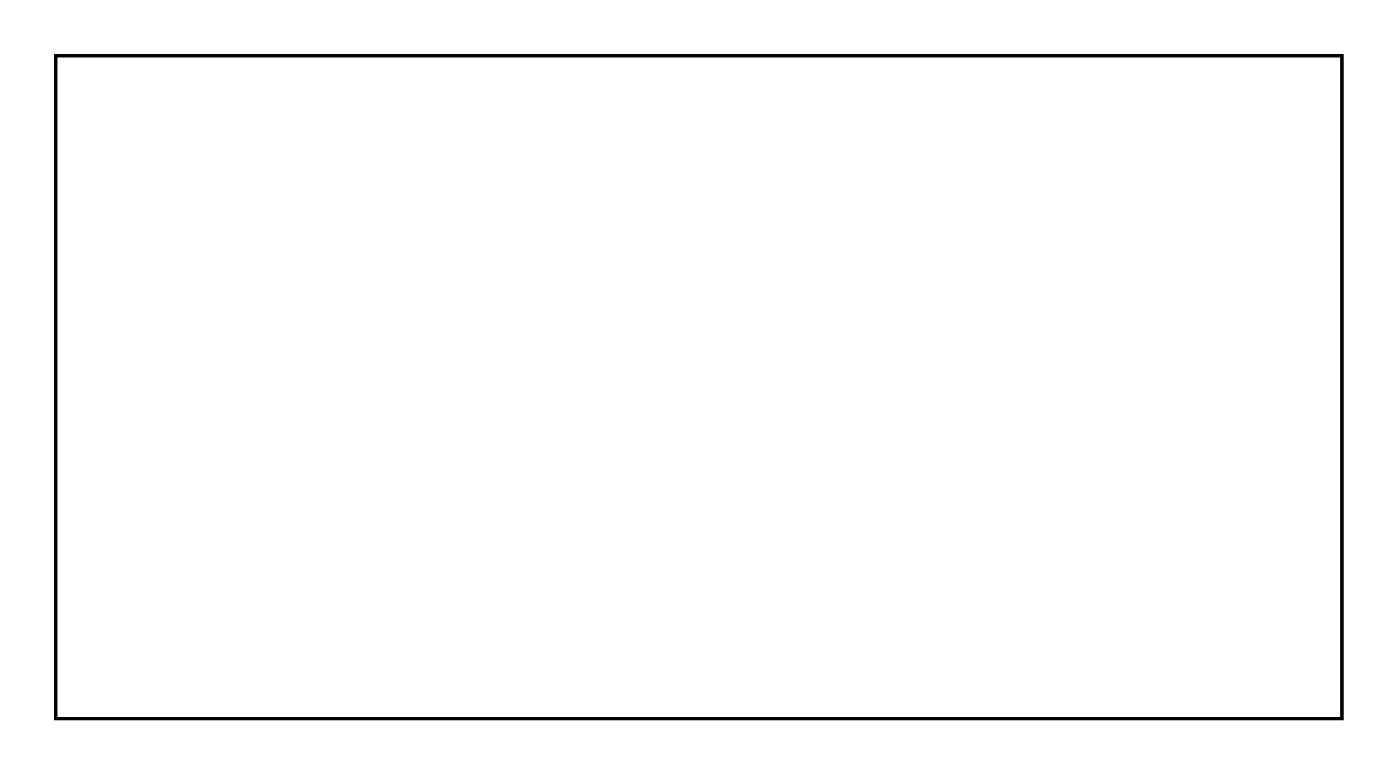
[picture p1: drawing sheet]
<svg xmlns="http://www.w3.org/2000/svg" width="91mm" height="50mm" viewBox="0 0 91 50" stroke-linecap="round" stroke-linejoin="round" font-family="sans-serif">
<path d="M3.6 3.6h84v43.3h-84z" fill="none" stroke="#000" stroke-width=".2"/>
<path d="M3.6 3.6h84v43.3h-84zM3.6 3.6v43.3h84v-43.3z" fill="#000"/>
<circle cx="21.4" cy="31.5" r=".83" fill="#fff"/>
<circle cx="21.4" cy="31.5" r=".83" fill="none" stroke="#fff" stroke-width=".61" stroke-linecap="butt"/>
<circle cx="21.4" cy="29" r=".83" fill="#fff"/>
<circle cx="21.4" cy="29" r=".83" fill="none" stroke="#fff" stroke-width=".25"/>
<circle cx="21.4" cy="26.4" r=".83" fill="#fff"/>
<circle cx="21.4" cy="26.4" r=".83" fill="none" stroke="#fff" stroke-width=".61" stroke-linecap="butt"/>
<circle cx="21.4" cy="23.9" r=".83" fill="#fff"/>
<circle cx="21.4" cy="23.9" r=".83" fill="none" stroke="#fff" stroke-width=".61" stroke-linecap="butt"/>
<circle cx="21.4" cy="21.3" r=".83" fill="#fff"/>
<circle cx="21.4" cy="21.3" r=".83" fill="none" stroke="#fff" stroke-width=".61" stroke-linecap="butt"/>
<circle cx="21.4" cy="18.8" r=".83" fill="#fff"/>
<circle cx="21.4" cy="18.8" r=".83" fill="none" stroke="#fff" stroke-width=".61" stroke-linecap="butt"/>
<circle cx="56.7" cy="28.6" r=".82" fill="#fff"/>
<circle cx="56.7" cy="28.6" r=".82" fill="none" stroke="#fff" stroke-width=".61" stroke-linecap="butt"/>
<circle cx="56.7" cy="26" r=".82" fill="#fff"/>
<circle cx="56.7" cy="26" r=".82" fill="none" stroke="#fff" stroke-width=".61" stroke-linecap="butt"/>
<circle cx="56.7" cy="23.5" r=".82" fill="#fff"/>
<circle cx="56.7" cy="23.5" r=".82" fill="none" stroke="#fff" stroke-width=".61" stroke-linecap="butt"/>
<circle cx="56.7" cy="20.9" r=".82" fill="#fff"/>
<circle cx="56.7" cy="20.9" r=".82" fill="none" stroke="#fff" stroke-width=".61" stroke-linecap="butt"/>
<circle cx="54.4" cy="34" r=".72" fill="#fff"/>
<circle cx="54.4" cy="34" r=".72" fill="none" stroke="#fff" stroke-width=".78" stroke-linecap="butt"/>
<circle cx="56.9" cy="34" r=".72" fill="#fff"/>
<circle cx="56.9" cy="34" r=".72" fill="none" stroke="#fff" stroke-width=".78" stroke-linecap="butt"/>
<circle cx="59.5" cy="34" r=".72" fill="#fff"/>
<circle cx="59.5" cy="34" r=".72" fill="none" stroke="#fff" stroke-width=".78" stroke-linecap="butt"/>
<circle cx="62" cy="34" r=".72" fill="#fff"/>
<circle cx="62" cy="34" r=".72" fill="none" stroke="#fff" stroke-width=".78" stroke-linecap="butt"/>
<circle cx="64.6" cy="34" r=".72" fill="#fff"/>
<circle cx="64.6" cy="34" r=".72" fill="none" stroke="#fff" stroke-width=".78" stroke-linecap="butt"/>
<circle cx="67.1" cy="34" r=".72" fill="#fff"/>
<circle cx="67.1" cy="34" r=".72" fill="none" stroke="#fff" stroke-width=".78" stroke-linecap="butt"/>
<circle cx="69.6" cy="34" r=".72" fill="#fff"/>
<circle cx="69.6" cy="34" r=".72" fill="none" stroke="#fff" stroke-width=".78" stroke-linecap="butt"/>
<circle cx="72.2" cy="34" r=".72" fill="#fff"/>
<circle cx="72.2" cy="34" r=".72" fill="none" stroke="#fff" stroke-width=".78" stroke-linecap="butt"/>
<circle cx="54.4" cy="16.3" r=".72" fill="#fff"/>
<circle cx="54.4" cy="16.3" r=".72" fill="none" stroke="#fff" stroke-width=".78" stroke-linecap="butt"/>
<circle cx="56.9" cy="16.3" r=".72" fill="#fff"/>
<circle cx="56.9" cy="16.3" r=".72" fill="none" stroke="#fff" stroke-width=".78" stroke-linecap="butt"/>
<circle cx="59.5" cy="16.3" r=".72" fill="#fff"/>
<circle cx="59.5" cy="16.3" r=".72" fill="none" stroke="#fff" stroke-width=".78" stroke-linecap="butt"/>
<circle cx="62" cy="16.3" r=".72" fill="#fff"/>
<circle cx="62" cy="16.3" r=".72" fill="none" stroke="#fff" stroke-width=".78" stroke-linecap="butt"/>
<circle cx="64.6" cy="16.3" r=".72" fill="#fff"/>
<circle cx="64.6" cy="16.3" r=".72" fill="none" stroke="#fff" stroke-width=".78" stroke-linecap="butt"/>
<circle cx="67.1" cy="16.3" r=".72" fill="#fff"/>
<circle cx="67.1" cy="16.3" r=".72" fill="none" stroke="#fff" stroke-width=".78" stroke-linecap="butt"/>
<circle cx="69.6" cy="16.3" r=".72" fill="#fff"/>
<circle cx="69.6" cy="16.3" r=".72" fill="none" stroke="#fff" stroke-width=".78" stroke-linecap="butt"/>
<circle cx="72.2" cy="16.3" r=".72" fill="#fff"/>
<circle cx="72.2" cy="16.3" r=".72" fill="none" stroke="#fff" stroke-width=".78" stroke-linecap="butt"/>
<circle cx="41.7" cy="13.7" r=".72" fill="#fff"/>
<circle cx="41.7" cy="13.7" r=".72" fill="none" stroke="#fff" stroke-width=".78" stroke-linecap="butt"/>
<circle cx="39.2" cy="13.7" r=".72" fill="#fff"/>
<circle cx="39.2" cy="13.7" r=".72" fill="none" stroke="#fff" stroke-width=".78" stroke-linecap="butt"/>
<circle cx="36.6" cy="13.7" r=".72" fill="#fff"/>
<circle cx="36.6" cy="13.7" r=".72" fill="none" stroke="#fff" stroke-width=".78" stroke-linecap="butt"/>
<circle cx="34.1" cy="13.7" r=".72" fill="#fff"/>
<circle cx="34.1" cy="13.7" r=".72" fill="none" stroke="#fff" stroke-width=".78" stroke-linecap="butt"/>
<circle cx="31.5" cy="13.7" r=".72" fill="#fff"/>
<circle cx="31.5" cy="13.7" r=".72" fill="none" stroke="#fff" stroke-width=".78" stroke-linecap="butt"/>
<circle cx="29" cy="13.7" r=".72" fill="#fff"/>
<circle cx="29" cy="13.7" r=".72" fill="none" stroke="#fff" stroke-width=".78" stroke-linecap="butt"/>
<circle cx="26.5" cy="13.7" r=".72" fill="#fff"/>
<circle cx="26.5" cy="13.7" r=".72" fill="none" stroke="#fff" stroke-width=".78" stroke-linecap="butt"/>
<circle cx="23.9" cy="13.7" r=".72" fill="#fff"/>
<circle cx="23.9" cy="13.7" r=".72" fill="none" stroke="#fff" stroke-width=".78" stroke-linecap="butt"/>
<circle cx="23.9" cy="36.6" r=".72" fill="#fff"/>
<circle cx="23.9" cy="36.6" r=".72" fill="none" stroke="#fff" stroke-width=".78" stroke-linecap="butt"/>
<circle cx="26.5" cy="36.6" r=".72" fill="#fff"/>
<circle cx="26.5" cy="36.6" r=".72" fill="none" stroke="#fff" stroke-width=".78" stroke-linecap="butt"/>
<circle cx="29" cy="36.6" r=".72" fill="#fff"/>
<circle cx="29" cy="36.6" r=".72" fill="none" stroke="#fff" stroke-width=".78" stroke-linecap="butt"/>
<circle cx="31.5" cy="36.6" r=".72" fill="#fff"/>
<circle cx="31.5" cy="36.6" r=".72" fill="none" stroke="#fff" stroke-width=".78" stroke-linecap="butt"/>
<circle cx="34.1" cy="36.6" r=".72" fill="#fff"/>
<circle cx="34.1" cy="36.6" r=".72" fill="none" stroke="#fff" stroke-width=".78" stroke-linecap="butt"/>
<circle cx="36.6" cy="36.6" r=".72" fill="#fff"/>
<circle cx="36.6" cy="36.6" r=".72" fill="none" stroke="#fff" stroke-width=".78" stroke-linecap="butt"/>
<circle cx="39.2" cy="36.6" r=".72" fill="#fff"/>
<circle cx="39.2" cy="36.6" r=".72" fill="none" stroke="#fff" stroke-width=".78" stroke-linecap="butt"/>
<circle cx="41.7" cy="36.6" r=".72" fill="#fff"/>
<circle cx="41.7" cy="36.6" r=".72" fill="none" stroke="#fff" stroke-width=".78" stroke-linecap="butt"/>
<path d="M13.1 35.9h1.4v1.4h-1.4z" fill="#fff"/>
<path d="M13.1 35.9h1.4v1.4h-1.4z" fill="none" stroke="#fff" stroke-width=".76" stroke-linecap="butt"/>
<circle cx="13.8" cy="36.6" r=".7" fill="#fff"/>
<circle cx="13.8" cy="36.6" r=".7" fill="none" stroke="#fff" stroke-width=".76" stroke-linecap="butt"/>
<circle cx="13.8" cy="34" r=".7" fill="#fff"/>
<circle cx="13.8" cy="34" r=".7" fill="none" stroke="#fff" stroke-width=".76" stroke-linecap="butt"/>
<circle cx="72.2" cy="39.1" r=".74" fill="#fff"/>
<circle cx="72.2" cy="39.1" r=".74" fill="none" stroke="#fff" stroke-width=".76" stroke-linecap="butt"/>
<circle cx="74.7" cy="39.1" r=".74" fill="#fff"/>
<circle cx="74.7" cy="39.1" r=".74" fill="none" stroke="#fff" stroke-width=".76" stroke-linecap="butt"/>
<circle cx="8.7" cy="8.6" r="1.1" fill="#fff"/>
<circle cx="8.7" cy="8.6" r="1.1" fill="none" stroke="#fff" stroke-width=".25"/>
<circle cx="8.7" cy="41.7" r="1.1" fill="#fff"/>
<circle cx="8.7" cy="41.7" r="1.1" fill="none" stroke="#fff" stroke-width=".25"/>
<circle cx="82.3" cy="41.7" r="1.1" fill="#fff"/>
<circle cx="82.3" cy="41.7" r="1.1" fill="none" stroke="#fff" stroke-width=".25"/>
<circle cx="82.3" cy="8.6" r="1.1" fill="#fff"/>
<circle cx="82.3" cy="8.6" r="1.1" fill="none" stroke="#fff" stroke-width=".25"/>
</svg>
